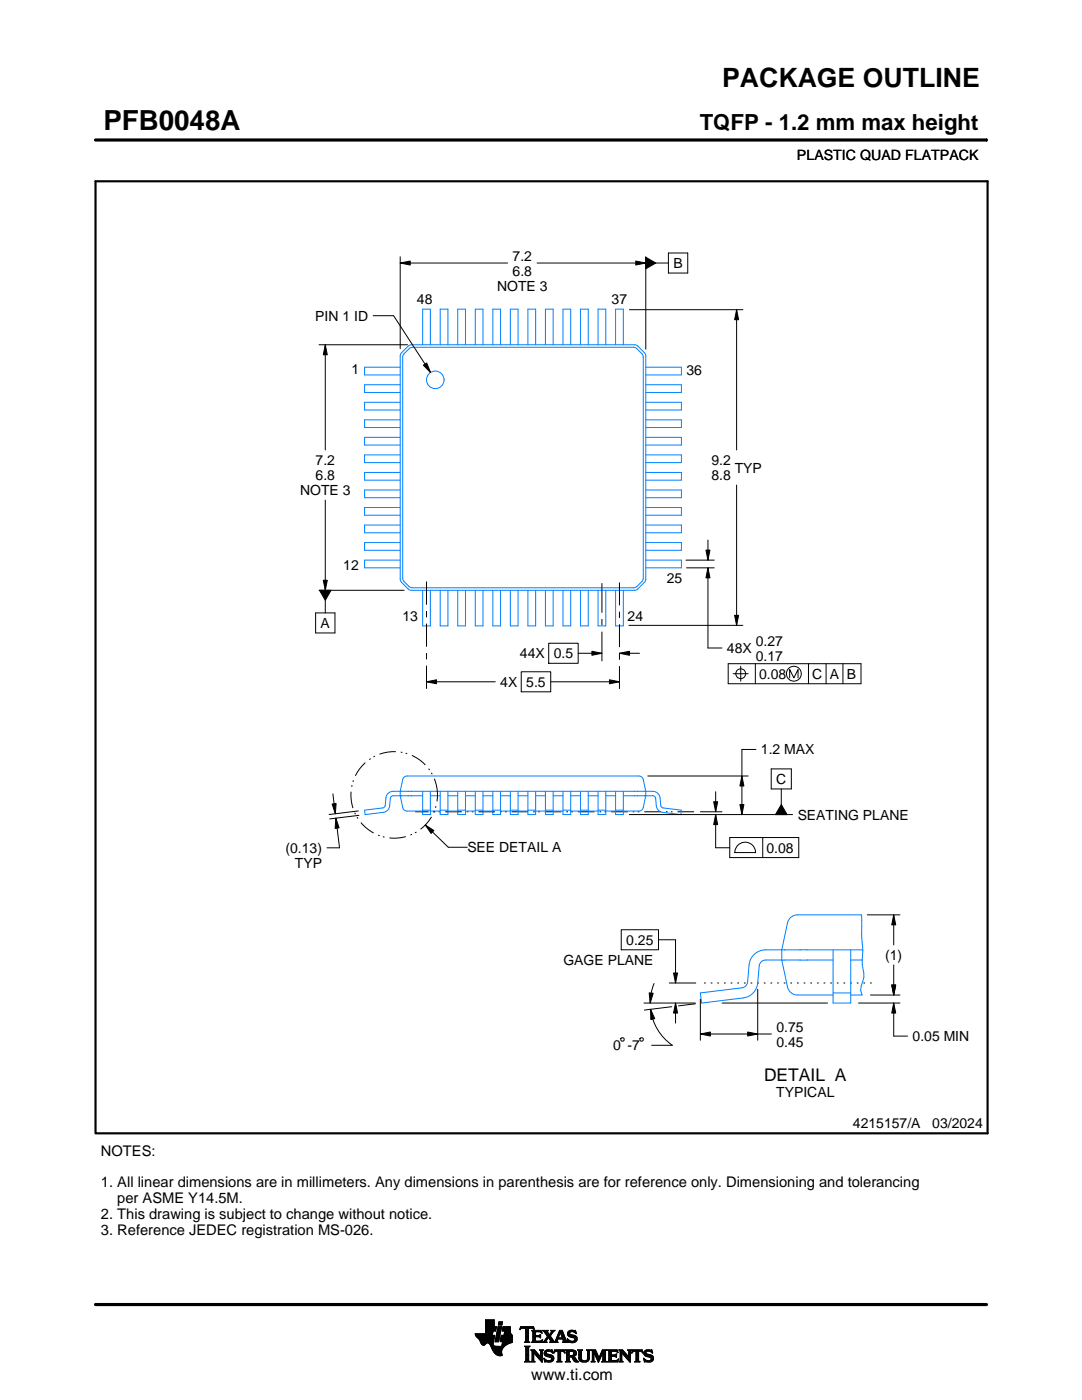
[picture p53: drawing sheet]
<svg xmlns="http://www.w3.org/2000/svg" width="216mm" height="279mm" viewBox="0 0 216 279" stroke-linecap="round" stroke-linejoin="round" font-family="sans-serif">
<defs><g id="words">
<text font-size="5.5" x="20.6" y="26">PFB0048A</text>
<text font-size="5.3" x="144.1" y="17.4">PACKAGE OUTLINE</text>
<text font-size="4.4" x="139.6" y="26">TQFP - 1.2 mm max height</text>
<text font-size="3.5" x="152.5" y="215.7">DETAIL A</text>
<text font-size="3.2" x="106" y="275.3">www.ti.com</text>
<g font-size="2.9">
<text x="20.1" y="230.7">NOTES:</text>
<text x="20.1" y="237">1. All linear dimensions are in millimeters. Any dimensions in parenthesis are for reference only. Dimensioning and tolerancing</text>
<text x="20.1" y="243.3">2. This drawing is subject to change without notice.</text>
<text x="23.4" y="240.1">per ASME Y14.5M.</text>
<text x="20.1" y="246.4">3. Reference JEDEC registration MS-026.</text>
</g>
<g font-size="2.8">
<text x="159" y="32">PLASTIC QUAD FLATPACK</text>
<text x="102.3" y="52">7.2</text>
<text x="134.4" y="53.5">B</text>
<text x="99.2" y="58">NOTE 3</text>
<text x="102.3" y="55">6.8</text>
<text x="62.9" y="64">PIN 1 ID</text>
<text x="83.2" y="60.7">48</text>
<text x="122" y="60.6">37</text>
<text x="70.2" y="74.6">1</text>
<text x="137" y="74.9">36</text>
<text x="63" y="92.8">7.2</text>
<text x="63" y="95.8">6.8</text>
<text x="141.9" y="92.8">9.2</text>
<text x="141.9" y="95.8">8.8</text>
<text x="146.6" y="94.3">TYP</text>
<text x="59.9" y="98.8">NOTE 3</text>
<text x="68.5" y="113.7">12</text>
<text x="133.1" y="116.3">25</text>
<text x="64" y="125.3">A</text>
<text x="80.3" y="123.9">13</text>
<text x="125.2" y="124">24</text>
<text x="103.7" y="131.4">44X 0.5</text>
<text x="145.1" y="130.3">48X</text>
<text x="150.8" y="128.8">0.27</text>
<text x="150.8" y="131.8">0.17</text>
<text x="99.8" y="137.1">4X 5.5</text>
<text x="151.5" y="135.5">0.08</text>
<text x="162.1" y="135.5">C A B</text>
<text x="151.8" y="150.6">1.2 MAX</text>
<text x="154.9" y="156.5">C</text>
<text x="159.2" y="163.6">SEATING PLANE</text>
<text x="57" y="170.2">(0.13)</text>
<text x="58.8" y="173.2">TYP</text>
<text x="93.3" y="170.1">SEE DETAIL A</text>
<text x="152.9" y="170.1">0.08</text>
<text x="125" y="188.6">0.25</text>
<text x="176.6" y="191.6">(1)</text>
<text x="112.4" y="192.5">GAGE PLANE</text>
<text x="122.3" y="209.6">0 -7</text>
<text x="154.9" y="205.9">0.75</text>
<text x="154.9" y="208.9">0.45</text>
<text x="182.1" y="207.8">0.05 MIN</text>
<text x="154.9" y="218.8">TYPICAL</text>
<text x="170.2" y="225.2">4215157/A</text>
<text x="186" y="225.2">03/2024</text>
</g>
<text font-size=".3" x="95.9" y="28">SCALE 1.900</text>
</g></defs>
<g fill="none" stroke="#000" stroke-width=".2">
<path d="M19.1 27.9h177.7M196.8 27.7v.5M79.9 52.5l2-.4v.8zM79.9 51.2v18.4M79.9 52.5h21.4M107.2 52.5h21.7M126.9 52.1l2 .4-2 .4zM128.9 51.3l2 1.2-2 1.1zM128.9 51.2v18.5M130.9 52.5h2.5M133.4 50.5h3.8v4h-3.8zM63.7 68.8h17.6"/>
<path d="M64.9 68.8l.4 2h-.8zM64.9 68.8v21M74.5 63h4l7.4 11.3M84.5 72.9l.6-.5 .8 1.9zM125.6 61.8h22.6M147 61.8l.4 2h-.8zM147 61.8v28M64.9 99.8v18M147 96.8v28M63.7 117.8h16.9M63.8 117.8h2.3l-1.2 2zM64.5 115.8h.8l-.4 2z"/>
<path d="M64.9 119.8v2.5M85.1 116.1v4.6M120.1 116.4v5.9M123.6 116.2v4.6M136.9 111.8h5.6M137 113.3h5.5M140.9 109.8h.8l-.4 2zM141.3 113.3l.4 2h-.8zM141.3 113.3v16h2.8M141.3 107.8v4M63 122.3h3.8v4h-3.8zM85.1 136.1l2-.4v.8z"/>
<path d="M85.1 121.9v1.3M85.1 124.5v4.6M85.1 130.3v1.3M85.1 132.9v4.6M85.1 136.1h13.7M104 134.1h5.9v4h-5.9zM109.5 128.4h5.9v4h-5.9zM109.9 136.1h13.7M115.4 130.4h4.7M118.1 130l2 .4-2 .4zM120.1 123.5v1.3M120.1 126.1v5.9"/>
<path d="M121.6 135.7l2 .4-2 .4zM123.6 130.4l2-.4v.8zM123.6 122.1v1.2M123.6 124.6v4.6M123.6 132.9v4.6M125.5 124.8h22.7M127.6 130.4h-4v1.3M145.3 132.5h26.5v4h-26.5zM146.3 134.5h3M146.6 122.8h.8l-.4 2zM147.8 133v3M150.7 132.5v4"/>
<path d="M157.6 135.3v-1.7l.8 1.7 .8-1.7v1.7M161.3 132.5v4M164.8 132.5v4M168.2 132.5v4M66.4 158.4l.5 4M129.3 154.9h20M142.8 158v4M148 154.9l.4 2h-.8zM150.8 149.6h-2.8v13M153.9 153.5h4v4h-4zM155.9 157.5v3.1M66.3 160.5l.8-.1-.2 2z"/>
<path d="M67 163.3l.7 1.9-.8 .1zM67 163.3l.7 5.9h-2.4M71.5 161.8l-5.8 .8M71.6 162.7l-5.8 .7M84.9 164.6l1.7 1.2-.6 .5zM84.9 164.6l4.6 4.5h3.8M125.6 162.6h32.6M139.8 162h4.3M142.4 160h.8l-.4 2zM142.8 162.6l.4 2h-.8zM142.8 162.6v6.6h2.8M145.6 167.1h13.8v4h-13.8z"/>
<path d="M147 168.9a2.08 2.08 0 0 1 2.4-.7 2.08 2.08 0 0 1 1.4 1.9h-4.2l.1-.5zM147.6 160.6h.8l-.4 2zM152.2 167.1v4M155.9 160.6l1.1 2h-2.3zM124 185.5h7.4v4.1h-7.4zM129.5 198.1l.8 .1-.6 2zM130.5 196.3l-.6 2.2-.2 1.7M131.4 187.6h3.4v8.6M133.5 196.2h5.3M134.4 194.2h.8l-.4 2zM139.7 199.4v8.2M151.2 197.4v10.2"/>
<path d="M173.1 182.6h6.5M173.7 198.6h5.9M177.9 196.6h.8l-.4 2zM178.3 182.6l.4 2h-.8zM178.3 182.6v6M178.3 192.6v6M124 207.1h.4l.1 .2v.3l-.1 .2h-.4l-.1-.2v-.3zM127.9 207.1h.3l.2 .2v.3l-.2 .2h-.3l-.2-.2v-.3zM128.5 200.2h10.2M129.8 201.4l.8 1.9-.7 .2zM129.8 201.4a10.3 10.3 0 0 0 4.4 7.2h-4.2M134 200.9l-5.4 .7"/>
<path d="M134.8 200.2l.4 2h-.8zM134.8 200.2v4M138.8 200.3l-3.4 .4M139.7 206.4l2-.4v.8zM139.7 206.4h14.2M144.1 200.2h21M149.2 206l2 .4-2 .4zM171.3 200.2h8.3M178.3 200.2l.4 2h-.8zM178.3 200.2v6.6h2.8M94.8 266.2h3.5M94.8 266.3h3.5"/>
<path d="M94.9 266.4h3.3M94.9 266.5h3.8l-.2 1.2M94.9 266.5h3.8M95 266.6h3.7M95 266.7h3.7M95.1 266.8h3.6M95.2 266.9h3.4M95.3 267h3.3M95.4 267.1h3.2M95.5 267.2h3.1M95.6 267.3h3M95.7 267.4h2.8"/>
<path d="M95.7 267.5h2.8M95.8 267.6h2.7M95.8 267.7h2.7M95.9 267.8h2.6M95.9 267.9h2.5M95.9 268h2.5M96 268h1.1M96 268.1h1M96.1 268.2h.8M96.1 268.3h.7M96.2 268.4h.6M96.3 268.4h.4"/>
<path d="M96.9 266.1h1.4M96.9 266h1.4M96.9 265.9h1.4M96.9 265.8h1.5M96.9 265.7h1.5M96.9 264.7l2.2 .1-.2 .9h-.5l-.2 .8M96.9 265.6h2M96.9 265.5h2M96.9 265.4h2M96.9 265.3h2.1M96.9 265.2h2.1M96.9 265.1h2.1"/>
<path d="M96.9 265h2.1M96.9 264.9h2.1M96.9 264.8h2.2M96.9 264.6h1.7M96.9 264.5h1.7M96.9 264.4h1.7M96.9 264.3h1.7M96.9 264.2h1.7M96.9 264.1h1.7M96.9 264h1.7M96.9 263.9h1.7M96.9 263.8h1.7"/>
<path d="M96.9 263.7h1.7M96.9 263.6h1.7M96.9 263.5h1.7M96.9 263.4h1.7M97.5 268h.9M97.6 268.1h.8M97.7 268.2h.7M97.7 268.3h.7M97.8 268.4h.6M97.9 268.5h.6M97.9 268.6h.7M98 268.7h1.1"/>
<path d="M98 268.8h2.6M98 268.8h2.5M98.1 268.9h2.3M98.1 269h2.3M98.1 269.1h2.2M98.2 269.2h2.1M98.2 269.2h2M98.2 269.3h2M98.3 269.4h1.9M98.3 269.5h1.8M98.4 269.6h1.7M98.4 268v.4l.3 .2 2 .1"/>
<path d="M98.5 269.7h1.6M98.5 267.7l-.1 .3M98.5 269.8h1.6M98.6 269.9h1.5M98.6 264.8v-1.4h-1.7v2.8h-2.1l.1 .3 .8 .9 .6 1h.4l.5-.4 .4 .1 1 1.8 .8 .6h.8l-.1-1.1 .8-.9M98.6 270h1.5M98.7 270h1.4M98.8 270.1h1.3M98.8 267.7h.7M98.8 267.6h.7M98.8 267.5h.7M98.9 270.2h1.2"/>
<path d="M98.9 267.4h.7M98.9 267.3h.7M98.9 267.2h.7M98.9 267.1h.7M98.9 267h.7M98.9 270.3h1.3M99 266.9h.6M99 266.9h.7M99 266.8h.7M99 266.7h.7M99 266.6h.7M99 266.5h.7"/>
<path d="M99.1 270.4h1.1M99.1 266.4h.7M99.1 266.3h.7M99.1 266.2h.7M99.1 266.1h.7M99.1 266h.7M99.2 265.9h.7M99.2 265.8h.7M99.2 270.4h1M99.2 265.7h.7M99.2 265.6h.7M99.2 265.5h.7"/>
<path d="M99.3 265.4h.6M99.3 265.4h.7M99.3 265.3h.7M99.3 265.2h.7M99.3 265.1h.7M99.3 265h.7M99.4 270.5h.8M99.4 264.9h.7M99.4 264.8h.7M99.4 264.8h.7l-.6 3h-.7zM99.4 264.5l.2-.7h.7l-.2 .7h-.7M99.5 264.4h.6"/>
<path d="M99.5 264.3h.7M99.5 264.2h.7M99.5 264.1h.7M99.5 264h.7M99.5 263.9h.7M99.6 263.8h.7M99.8 270.6h.1M99.8 267.7h2.4M99.8 267.6h2.4M99.8 267.5h2.4M99.9 267.4h2.3M99.9 267.3h2.3"/>
<path d="M99.9 267.2h2.3M99.9 267.1h2.3M99.9 267h2.3M99.9 266.9h2.3M100 266.9h2.2M100 266.8h2.2M100 266.7h2.2M100 266.6h2.2M100 266.5h2.2M100.1 268.6h.7M100.2 268.5h.7M100.2 268.4h.8"/>
<path d="M100.2 268.4h.9M100.2 268.3h1M100.2 268.2h1.2M100.2 265.6h1.6M100.2 268.1h1.4M100.2 265.5h1.6M100.2 268h1.6M100.3 265.4h1.5M100.3 268h1.7M100.3 267.9h1.9M100.3 265.3h1.5M100.3 267.8h1.9"/>
<path d="M100.3 265.2h1.5M100.3 265.1h1.5M100.3 265h1.5M100.4 264.9h1.4M100.4 264.8h1.4M100.6 266.5l.1-.8h-.5l.2-.9h1.4l.1 1.1 .3 .6v1.4l-1.3 .6M100.6 266.4h1.5M100.6 266.3h1.4M100.6 266.2h1.4M100.6 266.1h1.3M100.7 266h1.2M100.7 265.9h1.2"/>
<path d="M100.7 265.8h1.1M100.7 265.7h1.1M102.2 266.5h-2.2l-.2 1.1 .1 .2h.4l-.2 .9M103.7 265.3h.1M103.8 265.2h.2M103.8 265h2.8M103.8 264.9h2.7M103.9 264.8h2.6M104.7 267.8h1M104.7 271.8h1.1M104.7 268.7h1M104.8 267.7h.7"/>
<path d="M104.8 271.7h.8M104.9 265.2h.6M104.9 268.9h.6M104.9 267.6h.6M104.9 267.5l-.2 .3M104.9 267.5h.6M104.9 267.4h.6M104.9 267.3h.6M104.9 267.2h.6M104.9 267.1h.6M104.9 267h.6M104.9 266.8h.6"/>
<path d="M104.9 266.7h.6M104.9 266.6h.6M104.9 266.5h.6M104.9 266.4h.6M104.9 266.3h.6M104.9 266.2h.6M104.9 266.1h.6M104.9 265.9h.6M104.9 265.8h.6M104.9 265.7h.6M104.9 265.6h.6M104.9 265.5h.6"/>
<path d="M104.9 265.4h.6M104.9 265.3h.6M104.9 271.5h.6M104.9 269h.6M104.9 271.4h.6M104.9 271.4v-2.4l-.2-.4h1.1l-.3 .4v2.4M104.9 271.4l-.2 .4h1.1l-.3-.4M104.9 271.3h.6M104.9 271.2h.6M104.9 271.1h.6M104.9 271h.6M104.9 270.9h.6"/>
<path d="M104.9 270.8h.6M104.9 270.6h.6M104.9 270.5h.6M104.9 270.4h.6M104.9 270.3h.6M104.9 270.2h.6M104.9 270.1h.6M104.9 270h.6M104.9 269.9h.6M104.9 269.8h.6M104.9 269.6h.6M104.9 269.5h.6"/>
<path d="M104.9 269.4h.6M104.9 269.3h.6M104.9 269.2h.6M104.9 269.1h.6M105.5 267.5l.2 .3M105.5 267.5v-2.3l.7-.1 .4 .3-.1-.6h-2.6l-.1 .6 .4-.3 .7 .1v2.3M105.7 267.8h-1M105.9 271.8h.8M105.9 269.4h.8M106.1 269.5h.7M106.1 267.8h2M106.1 271.7h.5"/>
<path d="M106.2 269.6h.7M106.2 271.5h.3M106.2 265.6h1.8M106.2 269.8h.8M106.2 271.4h.3M106.2 271.4l-.3 .4h.8l-.2-.4M106.2 271.3h.3M106.2 271.2h.3M106.2 271.1h.3M106.2 271h.3M106.2 270.9h.3M106.2 270.8h.3"/>
<path d="M106.2 270.6h.3M106.2 270.5h.3M106.2 270.4h.3M106.2 270.3h.3M106.2 270.2h.3M106.2 270.1h.3M106.2 270h1M106.2 269.9h.9M106.2 269.8v1.6M106.2 269.8l-.3-.4h.8l1.2 1.4M106.3 267.7h1.8M106.3 265.7h1.8"/>
<path d="M106.3 267.6h.6M106.3 265.8h.6M106.3 267.5l-.2 .3M106.3 267.5h.5M106.3 267.4h.5M106.3 267.3h.5M106.3 267.2h.5M106.3 267.1h.5M106.3 267h.5M106.3 266.8h.5M106.3 266.7h1.6M106.3 266.6h1.6"/>
<path d="M106.3 266.5h.5M106.3 266.4h.5M106.3 266.3h.5M106.3 266.2h.5M106.3 266.1h.5M106.3 265.9h.5M106.4 265.2h.2M106.5 270h.1M106.5 270v1.4M106.5 265.3h.1M106.6 270.1h.7M106.7 270.2h.7"/>
<path d="M106.8 270.3h.7M106.8 265.9l.2-.1h.6l.6 .2-.2-.5h-1.9l.2 .3v1.7M106.8 265.9v.6h.8l.3-.2v.7M106.9 270.4h.7M107 270.5h.7M107.1 270.6h.7M107.2 270.8h1M107.3 270.9h.9M107.4 271h.8M107.5 271.1h.7M107.6 271.2h.6M107.6 266.5h.3"/>
<path d="M107.7 271.3h.5M107.7 269.4h.7M107.7 266.8h.2M107.7 267.6h.5M107.8 266.4h.1M107.8 271.4h.4M107.8 267h.1M107.8 265.8h.3M107.8 269.5h.5M107.9 271.5h.3M107.9 269.6h.3M107.9 267l-.3-.2h-.8l.1 .8h.9l.5-.2"/>
<path d="M107.9 269.8h.3M107.9 270.6h.3M107.9 270.5h.3M107.9 270.4h.3M107.9 270.3h.3M107.9 270.2h.3M107.9 270.1h.3M107.9 270h.3M107.9 269.9h.3M107.9 269.8v1M107.9 269.8l-.2-.4h.7l-.2 .4M108 271.7h.2"/>
<path d="M108 265.9h.1M108 267.5h.2M108.1 271.8h.1M108.1 266.1h.1M108.2 267.4h.1M108.2 269.8v2.1l-1.7-1.9M108.2 267.8h.9M108.3 267.4l-.2 .5-2-.1M108.3 265.6h1M108.5 267.7h.5M108.5 271.1l.8 .4h.5l.2-.2-.1-.3-1-.4-.3-.3 .1-.7 .8-.2 .5 .1 .2-.1 .1 .6-.9-.3-.3 .1-.1 .3 1.3 .4 .2 .6M108.5 271.1h.1"/>
<path d="M108.5 265.7h.7M108.5 271.2h.2M108.6 271.3h.2M108.6 270.1h.4M108.6 270h.4M108.6 270.2h.6M108.6 267.6h.4M108.6 271.4h.4M108.6 269.9h.4M108.6 270.3h1M108.6 265.8h.7M108.6 271.5h.8"/>
<path d="M108.6 269.8h.5M108.7 271.7h1.5M108.7 270.4h1.3M108.7 267.5h.3M108.7 271.8h.1M108.7 265.9h.6M108.7 269.6h1.5M108.8 267.4h.3M108.8 270.5h1.5M108.8 266.1h.6M108.8 269.5h1.4M108.8 267.3h.4"/>
<path d="M108.9 266.2h.6M108.9 267.2h.4M108.9 266.3h.6M108.9 270.6h1.5M109 267.1h.3M109 266.4h1M109.1 271.8h.9M109.1 269.4h.7M109.1 267h.9M109.1 266.5h.8M109.1 267.8h-.9M109.2 266.8h.8"/>
<path d="M109.2 266.6h.6M109.2 266.7h.7M109.2 266.7l-.6 .9-.4 .2M109.3 270.8h1.1M109.5 267.1h.6M109.6 267.2h.6M109.7 271.5h.7M109.7 267.3h.6M109.7 267.8l.2-.1-.5-.8-.4 .8 .1 .1M109.7 267.8h1.6M109.7 266.3h.4M109.7 267.4h.6"/>
<path d="M109.8 270.9h.7M109.8 266.2h.3M109.8 266.6l.9 1.2 1-2.3h.5l.8 2.1 .3 .2M109.8 267.5h.6M109.9 266.1h.3M109.9 269.8h.4M109.9 267.6h.6M109.9 267.7h.7M109.9 271.4h.5M109.9 265.9h.4M110 271h.5M110 265.6h.7"/>
<path d="M110 265.9l-.4 .5-.4-.6 .2-.3h-1.1l.9 1.2M110 265.9l.1-.2-.2-.2h.8l-.9 1.1M110 271.3h.5M110 265.8h.4M110 271.1h.5M110 271.2h.5M110.1 269.4h.1M110.1 265.7h.4M110.1 269.9h.2M110.2 270h.1M110.5 270h.1M110.5 269.9h.2"/>
<path d="M110.5 271.1l-.3 .6-.7 .2-.6-.2-.2 .1-.2-.7M110.5 269.8h.3M110.6 269.6h2.1M110.6 269.5h2M110.6 269.4h2M110.7 267.7h.5M110.8 267.6h.4M110.9 267.5h.3M110.9 267.4h.3M111 267.3h.3M111 267.2h1.8M111 267.1h1.8"/>
<path d="M111.1 267h.3M111.1 271.8h1M111.1 266.8h.4M111.2 266.7h.3M111.2 267.5l.1-.2h1l.1 .2M111.2 267.5v.3h.1M111.2 266.6h.3M111.3 266.5h.3M111.3 271.7h.6M111.3 266.4h.3M111.3 271.5h.6M111.3 267.8h-1.6"/>
<path d="M111.3 269.8h.6M111.4 266.3h.3M111.4 271.4h.5M111.4 271.4l-.1-1.7h-.4l-.4 .4 .2-.7h1.9l.1 .7-.4-.4h-.4v1.7M111.4 270.5h.5M111.4 270.4h.5M111.4 270.3h.5M111.4 270.2h.5M111.4 270.1h.5M111.4 270h.5M111.4 269.9h.5M111.4 271.4l-.3 .4h1l-.2-.4"/>
<path d="M111.4 271.3h.5M111.4 271.2h.5M111.4 271.1h.5M111.4 271h.5M111.4 270.9h.5M111.4 270.8h.5M111.4 270.6h.5M111.4 266.2h.3M111.4 266.1h.4M111.5 265.9h.9M111.5 265.8h.8M111.6 265.7h.7"/>
<path d="M111.6 265.6h.6M111.8 265.9l.4 1.1h-.8zM111.9 266.1h.5M111.9 266.2h.5M111.9 266.3h.6M112 266.4h.5M112 266.5h.6M112.1 266.6h.5M112.1 266.7h.6M112.1 266.8h.6M112.2 267h.5M112.2 267.8h1.1"/>
<path d="M112.3 267.3h.6M112.3 267.4h.6M112.4 267.5h.6M112.4 267.5v.3h-.2M112.4 269.8h.3M112.4 267.6h.6M112.4 267.7h.7M112.6 269.9h.1M112.6 270h.2M112.8 271.8h1M112.8 269.4h1.6M113 269.5h1.7"/>
<path d="M113 271.7h.7M113 269.6h1.9M113 271.5h.6M113 269.8h.6M113 271.4h.6M113 271.4l-.2 .4h1l-.2-.4M113 271.3h.6M113 271.2h.6M113 271.1h.6M113 271h.6M113 270.9h.6M113 270.8h1.5"/>
<path d="M113 270.6h1.6M113 270.5h1.8M113 270.4h.6M113 270.3h.6M113 270.2h.6M113 270.1h.6M113 270h.6M113 269.9h.6M113 269.8v1.6M113 269.8l-.2-.4h1.5l.5 .2 .2 .3v.4l-.2 .3-.4 .1M113.2 267.3h.2M113.2 267.4h.3"/>
<path d="M113.2 266.2h.5M113.2 266.3h.6M113.2 266.1h.5M113.3 267.5h.3M113.3 267.8h-1.1M113.3 266.4h.9M113.3 265.9h.4M113.3 267.6h.6M113.3 266.5h1.3M113.3 267.7h1.6M113.3 265.8h.5M113.3 267.8h.2"/>
<path d="M113.4 266.6h1.5M113.4 265.7h1.5M113.4 265.7l.5-.2 .7 .1 .2-.1 .1 .7-.7-.4h-.4l-.1 .3 .1 .2 .9 .2 .4 .3 .1 .5-.3 .5-.6 .2-.7-.2-.2 .1-.2-.7 .9 .5 .4-.1 .2-.3-.1-.3-1.2-.4-.2-.5zM113.5 266.7h1.5M113.5 265.6h1.4M113.6 271.4v-.6h.4l.7 .9 .8 .1M113.6 269.9l.1-.2 .7 .2v.4l-.4 .2M113.6 269.9v.6M113.7 267.8h1.1M113.8 266.8h1.3M113.8 265.5h.6M114 268h.4"/>
<path d="M114.1 270.9h.6M114.2 271h.6M114.2 271.1h.7M114.3 271.2h.6M114.3 267h.8M114.3 269.8h.7M114.3 270.4h.6M114.4 271.3h.6M114.4 270.7l1.1 1.1M114.4 270.7h.1M114.4 271.4h.7M114.4 269.9h.6"/>
<path d="M114.4 270.3h.6M114.5 267.6h.5M114.5 270.2h.5M114.5 270h.5M114.5 265.8h.4M114.5 270.1h.5M114.5 271.5h.7M114.6 271.7h.7M114.6 267.1h.6M114.6 267.5h.5M114.7 267.2h.5M114.7 267.4h.5"/>
<path d="M114.7 265.9h.3M114.7 267.3h.5M114.7 271.8h.8M114.8 266.1h.2M114.9 266.2h.1M115.3 269.4h.9M115.4 269.5h.7M115.5 269.6h.5M115.5 269.8h.5M115.5 269.8v1.4l.4 .5 .6 .2 .6-.1 .4-.3 .1-.5M115.5 271h.5M115.5 270.9h.5"/>
<path d="M115.5 270.8h.5M115.5 270.6h.5M115.5 270.5h.5M115.5 270.4h.5M115.5 270.3h.5M115.5 270.2h.5M115.5 270.1h.5M115.5 270h.5M115.5 269.9h.5M115.5 269.8l-.2-.4h.9l-.2 .4M115.5 271.1h.5M115.5 271.2h.5"/>
<path d="M115.5 271.3h.6M115.6 271.4h.6M115.7 271.5h.8M115.8 271.7h1.5M116 271l.2 .4 .4 .2 .5-.2 .2-.4M116 269.8v1.2M116 271.8h1.1M116.8 271.5h.6M117 269.4h.8M117.1 271.4h.4M117.2 269.5h.5M117.2 271.3h.4"/>
<path d="M117.2 269.6h.4M117.2 271.2h.4M117.2 271.1h.4M117.3 269.8h.3M117.3 271h.3M117.3 270.9h.3M117.3 270.8h.3M117.3 270.6h.3M117.3 270.5h.3M117.3 270.4h.3M117.3 270.3h.3M117.3 270.2h.3"/>
<path d="M117.3 270.1h.3M117.3 270h.3M117.3 269.9h.3M117.6 269.8l.2-.4h-.8l.2 .3 .1 1.3M117.6 269.8v1.2M118 271.8h.7M118 269.4h.8M118.1 269.5h.8M118.1 271.7h.5M118.2 269.6h.7M118.2 271.5h.3M118.2 269.8h.8"/>
<path d="M118.2 271.4h.3M118.2 269.8l-.2-.4h.8l.7 1.6 .7-1.6h.9l-.3 .4M118.2 271.4l-.2 .4h.7l-.2-.4M118.2 271.3h.3M118.2 271.2h.3M118.2 271.1h.3M118.2 271h.3M118.2 270.9h.3M118.2 270.8h.3M118.2 270.6h.3M118.2 270.5h.3M118.2 270.4h.3"/>
<path d="M118.2 270.3h.3M118.2 270.2h.3M118.2 270.1h.3M118.2 270h.9M118.2 269.9h.8M118.2 269.8v1.6M118.6 270.1h.5M118.6 270.2h.6M118.7 270.3h.5M118.7 270.4h.6M118.8 270.5h.5M118.8 270.6h.6"/>
<path d="M118.9 270.8h.5M118.9 270.9h.6M119 271h.8M119 271.1h.8M119.1 271.2h.6M119.1 271.3h.6M119.2 271.4h.4M119.2 271.5h.4M119.3 271.7h.2M119.3 271.8h.2M119.6 270.9h.3M119.6 270.8h.3"/>
<path d="M119.7 270.6h.3M119.7 270.5h.3M119.8 270.4h.3M119.8 270.3h.3M119.9 270.2h.3M119.9 270.1h.3M120 270h.8M120 269.9h.8M120 269.8h.8M120.1 271.8h1M120.1 269.6h.7M120.1 269.5h.8"/>
<path d="M120.2 269.4h.9M120.2 271.7h.7M120.3 271.5h.5M120.3 271.4h.5M120.3 271.4l-.2 .4h1l-.3-.4M120.3 271.4v-1.5l-.9 2-.9-2v1.5M120.3 271.3h.5M120.3 271.2h.5M120.3 271.1h.5M120.3 271h.5M120.3 270.9h.5M120.3 270.8h.5"/>
<path d="M120.3 270.6h.5M120.3 270.5h.5M120.3 270.4h.5M120.3 270.3h.5M120.3 270.2h.5M120.3 270.1h.5M120.8 269.8v1.6M121.2 271.8h2M121.2 269.4h1.9M121.4 269.5h1.8M121.4 271.7h1.9M121.5 269.6h1.7"/>
<path d="M121.5 271.5h1.8M121.5 269.8h.5M121.5 271.4h.5M121.5 269.8l-.3-.4h1.9l.2 .6M121.5 269.9h.5M121.5 269.8v1.6M121.5 271.3h.5M121.5 271.2h.5M121.5 271.1h.5M121.5 271h.5M121.5 270.9h.5M121.5 270.8h.5"/>
<path d="M121.5 270.6h1.5M121.5 270.5h1.5M121.5 270.4h1.5M121.5 270.3h.5M121.5 270.2h.5M121.5 270.1h.5M121.5 270h.5M122.6 270.4l.4-.2v.7l-.2-.2h-.8v.8h.2M122.9 270.8h.1M122.9 270.3h.1M123 269.8h.3M123.1 271.4h.3"/>
<path d="M123.2 269.9h.1M123.3 270h.1M123.3 270l-.4-.3h-.8l-.1 .7M123.3 271.3h.1M123.4 271.2h.1M123.4 271.2l-.2 .6h-2l.3-.4M123.4 271.2l-.3 .3h-.4M123.5 271.8h.8M123.5 269.4h.7M123.6 269.5h.7M123.7 271.7h.5M123.7 269.6h.7"/>
<path d="M123.7 271.5h.4M123.7 269.8h.8M123.7 271.4h.4M123.7 271.4l-.2 .4h.8l-.2-.4M123.7 271.3h.4M123.7 271.2h.4M123.7 271.1h.4M123.7 271h.4M123.7 270.9h.4M123.7 270.8h.4M123.7 270.6h.4M123.7 270.5h.4"/>
<path d="M123.7 270.4h.4M123.7 270.3h.4M123.7 270.2h.4M123.7 270.1h.4M123.7 270h1M123.7 269.9h.9M123.7 269.8v1.6M123.7 269.8l-.2-.4h.7l1.2 1.4 .1-1M124.1 270v1.4M124.1 270h.1M124.2 270.1h.6M124.2 270.2h.7"/>
<path d="M124.3 270.3h.7M124.4 270.4h.7M124.5 270.5h.7M124.6 270.6h.7M124.7 270.8h1.1M124.8 270.9h1M124.9 271h.9M125 271.1h.8M125.1 271.2h.7M125.2 271.3h.6M125.2 269.4h.8M125.3 271.4h.5"/>
<path d="M125.4 269.5h.5M125.4 271.5h.4M125.4 269.6h.4M125.5 269.8h.3M125.5 269.8l-.3-.4h.8l-.2 .4M125.5 270.4h.3M125.5 270.3h.3M125.5 270.2h.3M125.5 270.1h.3M125.5 270h.3M125.5 269.9h.3M125.5 270.6h.3"/>
<path d="M125.5 270.5h.3M125.5 271.7h.3M125.6 271.8h.2M125.8 269.8v2.1l-1.7-1.9M126 270h.1M126.1 269.9h.1M126.1 269.8h.3M126.1 269.6h2.1M126.2 269.5h2M126.2 269.4h2M126.6 271.8h1.1M126.9 271.7h.6"/>
<path d="M126.9 271.5h.5M126.9 269.8h.5M126.9 271.4h.5M126.9 271.4v-1.7h-.5l-.3 .4 .1-.7h1.9l.2 .7-.4-.4h-.5v1.7M126.9 270.5h.5M126.9 270.4h.5M126.9 270.3h.5M126.9 270.2h.5M126.9 270.1h.5M126.9 270h.5M126.9 269.9h.5M126.9 271.4l-.3 .4h1.1l-.3-.4"/>
<path d="M126.9 271.3h.5M126.9 271.2h.5M126.9 271.1h.5M126.9 271h.5M126.9 270.9h.5M126.9 270.8h.5M126.9 270.6h.5M128 269.8h.3M128.1 269.9h.2M128.2 270h.1M128.4 271.1h.1M128.4 271.2h.2"/>
<path d="M128.5 271.3h.2M128.5 270.1h.4M128.5 270h.4M128.5 270.2h.6M128.5 271.4h.4M128.5 269.9h.4M128.5 270.3h1M128.5 271.5h.8M128.5 269.8h.5M128.6 271.7h1.5M128.6 270.4h1.3M128.6 271.8h.1"/>
<path d="M128.6 269.6h1.5M128.7 270.5h1.5M128.7 269.5h1.4M128.8 270.6h1.5M128.9 271.8h1M129 269.4h.7M129.1 270.8l-.6-.4 .1-.7 .5-.3 .8 .1 .2-.1 .1 .7-.8-.4-.4 .1-.1 .2 1.3 .5 .2 .6M129.1 270.8l.8 .2v.4l-.7 .1-.8-.4M129.2 270.8h1.1M129.6 271.5h.7M129.6 270.9h.8M129.8 269.8h.4"/>
<path d="M129.8 271.4h.5M129.9 271h.5M129.9 271.3h.5M129.9 271.1h.5M129.9 271.2h.5M129.9 269.4h.2M130 269.9h.2M130.1 270h.1M130.4 271.1l-.3 .6-.7 .2-.6-.2-.2 .1-.2-.7"/>
<circle cx="147.8" cy="134.4" r=".99"/>
<circle cx="158.4" cy="134.5" r="1.49"/>
</g>
<g fill="#000">
<path d="M79.9 52.5l2-.4v.8zM128.9 51.3l2 1.2-2 1.1zM126.9 52.1l2 .4-2 .4zM64.9 68.8l.4 2h-.8zM84.5 72.9l.6-.5 .8 1.9zM147 61.8l.4 2h-.8zM63.8 117.8h2.3l-1.2 2zM64.5 115.8h.8l-.4 2zM141.3 113.3l.4 2h-.8zM140.9 109.8h.8l-.4 2zM85.1 136.1l2-.4v.8zM118.1 130l2 .4-2 .4z"/>
<path d="M123.6 130.4l2-.4v.8zM121.6 135.7l2 .4-2 .4zM146.6 122.8h.8l-.4 2zM148 154.9l.4 2h-.8zM66.3 160.5l.8-.1-.2 2zM67 163.3l.7 1.9-.8 .1zM84.9 164.6l1.7 1.2-.6 .5zM142.4 160h.8l-.4 2zM142.8 162.6l.4 2h-.8zM147.6 160.6h.8l-.4 2zM155.9 160.6l1.1 2h-2.3zM134.4 194.2h.8l-.4 2z"/>
<path d="M177.9 196.6h.8l-.4 2zM178.3 182.6l.4 2h-.8zM129.5 198.1l.8 .1-.6 2zM129.8 201.4l.8 1.9-.7 .2zM134.8 200.2l.4 2h-.8zM139.7 206.4l2-.4v.8zM149.2 206l2 .4-2 .4zM178.3 200.2l.4 2h-.8z"/>
</g>
<path d="M19.1 36.2h178v190h-178z" fill="none" stroke="#000" stroke-width=".43"/>
<path d="M19 27.9h177.8M19 260.3h177.8" fill="none" stroke="#000" stroke-width=".63"/>
<g fill="none" stroke="#0080ff" stroke-width=".2">
<path d="M79.9 73.3h-7.2v1.5h7.2M79.9 76.8h-7.2v1.5h7.2M80.6 70.6l1.1-1 .6-.3h44.1l.6 .3 1.1 1 .3 .6v44.2l-.3 .6-1 1.1-.6 .2h-44.3l-.6-.2-1-1.1-.2-.6v-44.2zM81.5 69.1l.6-.3h44.5l.7 .3 1.3 1.3 .3 .6v44.6l-.3 .6-1.3 1.3-.7 .3h-44.5l-.6-.3-1.4-1.3-.2-.6v-44.6l.2-.6zM84.3 68.8v-7.1h1.6v7.1M87.8 68.8v-7.1h1.6v7.1M91.3 68.8v-7.1h1.6v7.1M94.8 68.8v-7.1h1.6v7.1M98.3 68.8v-7.1h1.6v7.1M101.8 68.8v-7.1h1.6v7.1M105.3 68.8v-7.1h1.6v7.1M108.8 68.8v-7.1h1.6v7.1"/>
<path d="M112.3 68.8v-7.1h1.6v7.1M115.8 68.8v-7.1h1.6v7.1M119.3 68.8v-7.1h1.6v7.1M122.8 68.8v-7.1h1.6v7.1M128.9 76.8h7.1v1.5h-7.1M128.9 73.3h7.1v1.5h-7.1M79.9 80.3h-7.2v1.5h7.2M79.9 83.8h-7.2v1.5h7.2M79.9 87.3h-7.2v1.5h7.2M79.9 90.8h-7.2v1.5h7.2M79.9 94.3h-7.2v1.5h7.2M79.9 97.8h-7.2v1.5h7.2"/>
<path d="M128.9 97.8h7.1v1.5h-7.1M128.9 94.3h7.1v1.5h-7.1M128.9 90.8h7.1v1.5h-7.1M128.9 87.3h7.1v1.5h-7.1M128.9 83.8h7.1v1.5h-7.1M128.9 80.3h7.1v1.5h-7.1M79.9 101.3h-7.2v1.5h7.2M79.9 104.8h-7.2v1.5h7.2M79.9 108.3h-7.2v1.5h7.2M79.9 111.8h-7.2v1.5h7.2M84.3 117.8v7.1h1.6v-7.1M87.8 117.8v7.1h1.6v-7.1"/>
<path d="M91.3 117.8v7.1h1.6v-7.1M94.8 117.8v7.1h1.6v-7.1M98.3 117.8v7.1h1.6v-7.1M101.8 117.8v7.1h1.6v-7.1M105.3 117.8v7.1h1.6v-7.1M108.8 117.8v7.1h1.6v-7.1M112.3 117.8v7.1h1.6v-7.1M115.8 117.8v7.1h1.6v-7.1M119.3 117.8v7.1h1.6v-7.1M122.8 117.8v7.1h1.6v-7.1M128.9 111.8h7.1v1.5h-7.1M128.9 108.3h7.1v1.5h-7.1"/>
<path d="M128.9 104.8h7.1v1.5h-7.1M128.9 101.3h7.1v1.5h-7.1M79.9 158.8l.5 2.4a.89 .89 0 0 0 .8 .7h3.1M79.9 157.9l.5-2.3a.89 .89 0 0 1 .8-.7h46.3a.89 .89 0 0 1 .9 .7l.5 2.3M79.9 158.8h.2M79.9 157.9a2.44 2.44 0 0 0-2.6 .6 4.9 4.9 0 0 0-.5 2.5l-.4 .2-3.7 .5 .2 .9 3.6-.5a1.45 1.45 0 0 0 1.3-1.3l.2-1.7 .4-.3h1.5M79.9 157.9v.9M79.9 157.9h.2M80.1 157.9h.1M80.1 158.8h.1M80.1 158.8h1.4M80.1 157.9h1.4"/>
<path d="M81.5 157.9h.1M81.5 158.8h.1M81.5 157.9h.6M81.5 158.8h.6M82.1 158.8h.1M82.1 157.9h.1M82.1 158.8h2.2M82.1 157.9h44.5M84.3 157.9v4.7h1.6v-4.7M85.9 158.8h1.9M87.8 157.9v4.7h1.6v-4.7M89.4 158.8h1.9"/>
<path d="M91.3 157.9v4.7h1.6v-4.7M92.9 158.8h1.9M94.8 157.9v4.7h1.6v-4.7M96.4 158.8h1.9M98.3 157.9v4.7h1.6v-4.7M99.9 158.8h1.9M101.8 157.9v4.7h1.6v-4.7M103.4 158.8h1.9M105.3 157.9v4.7h1.6v-4.7M106.9 158.8h1.9M108.8 157.9v4.7h1.6v-4.7M110.4 158.8h1.9"/>
<path d="M112.3 157.9v4.7h1.6v-4.7M113.9 158.8h1.9M115.8 157.9v4.7h1.6v-4.7M117.4 158.8h1.9M119.3 157.9v4.7h1.6v-4.7M120.9 158.8h1.9M122.8 157.9v4.7h1.6v-4.7M124.4 158.8h2.2M126.6 158.8h.1M126.6 157.9h.1M126.6 157.9h.7M126.6 158.8h.7"/>
<path d="M127.3 157.9h.1M127.3 158.8h.1M127.3 158.8h1.3M127.3 157.9h1.3M128.6 157.9h.1M128.6 158.8h.1M128.6 157.9h.3M128.6 158.8h.3M128.9 157.9a2.44 2.44 0 0 1 2.5 .6 4.9 4.9 0 0 1 .5 2.5l.4 .2 3.7 .5-.1 .9-3.7-.5a1.45 1.45 0 0 1-1.2-1.3l-.3-1.7-.4-.3h-1.4M128.9 157.9v.9M128.9 158.8l-.5 2.4a.89 .89 0 0 1-.9 .7h-3.1M84.3 161.7h1.6"/>
<path d="M85.9 161.9h1.9M87.8 161.7h1.6M89.4 161.9h1.9M91.3 161.7h1.6M92.9 161.9h1.9M94.8 161.7h1.6M96.4 161.9h1.9M98.3 161.7h1.6M99.9 161.9h1.9M101.8 161.7h1.6M103.4 161.9h1.9M105.3 161.7h1.6"/>
<path d="M106.9 161.9h1.9M108.8 161.7h1.6M110.4 161.9h1.9M112.3 161.7h1.6M113.9 161.9h1.9M115.8 161.7h1.6M117.4 161.9h1.9M119.3 161.7h1.6M120.9 161.9h1.9M122.8 161.7h1.6M156 189.6h.6M156 189.6h-3.2a3.3 3.3 0 0 0-3.3 3l-.3 3.4a1.28 1.28 0 0 1-1.1 1.1l-8.4 1.1 .3 2 8.3-1a3.3 3.3 0 0 0 2.9-3l.3-3.4a1.28 1.28 0 0 1 1.3-1.2h3.2"/>
<path d="M156 189.6v2M156 189.6l1.1-5.4a2.03 2.03 0 0 1 2-1.6h12.8l.1 4.6 .2 2.5-.2 1.9M156 191.6l1.1 5.4a2.03 2.03 0 0 0 2 1.6h7.1M156.6 189.6h.1M156.6 189.6h3M159.6 191.6h-3.6M159.6 191.6h.1M159.6 189.6h.1M159.6 189.6h12.6M161.1 191.6h-1.4M161.1 191.6h.1M161.1 191.6h5.1"/>
<path d="M166.2 189.6v10.6h3.6v-10.6M166.2 198.2h3.6M169.8 191.6h2.2M172 191.6l.1 .9a5.8 5.8 0 0 1-.3 4.2l-.1 .9 .3 1h-2.2"/>
<circle cx="86.9" cy="75.8" r="1.75"/>
</g>
<path d="M87.3 158.6a8.6 8.6 0 0 0-12.6-7.6 8.6 8.6 0 0 0-1 14.7 8.6 8.6 0 0 0 13.5-5.9l.1-1.2M138.5 162h-55.6" fill="none" stroke="#000" stroke-width=".2" stroke-dasharray="3.3 1 .3 .7 .3 1" stroke-linecap="butt"/>
<path d="M140.5 196.2h33.6" fill="none" stroke="#000" stroke-width=".2" stroke-dasharray=".3 1" stroke-linecap="butt"/>
<use href="#words"/>
</svg>
